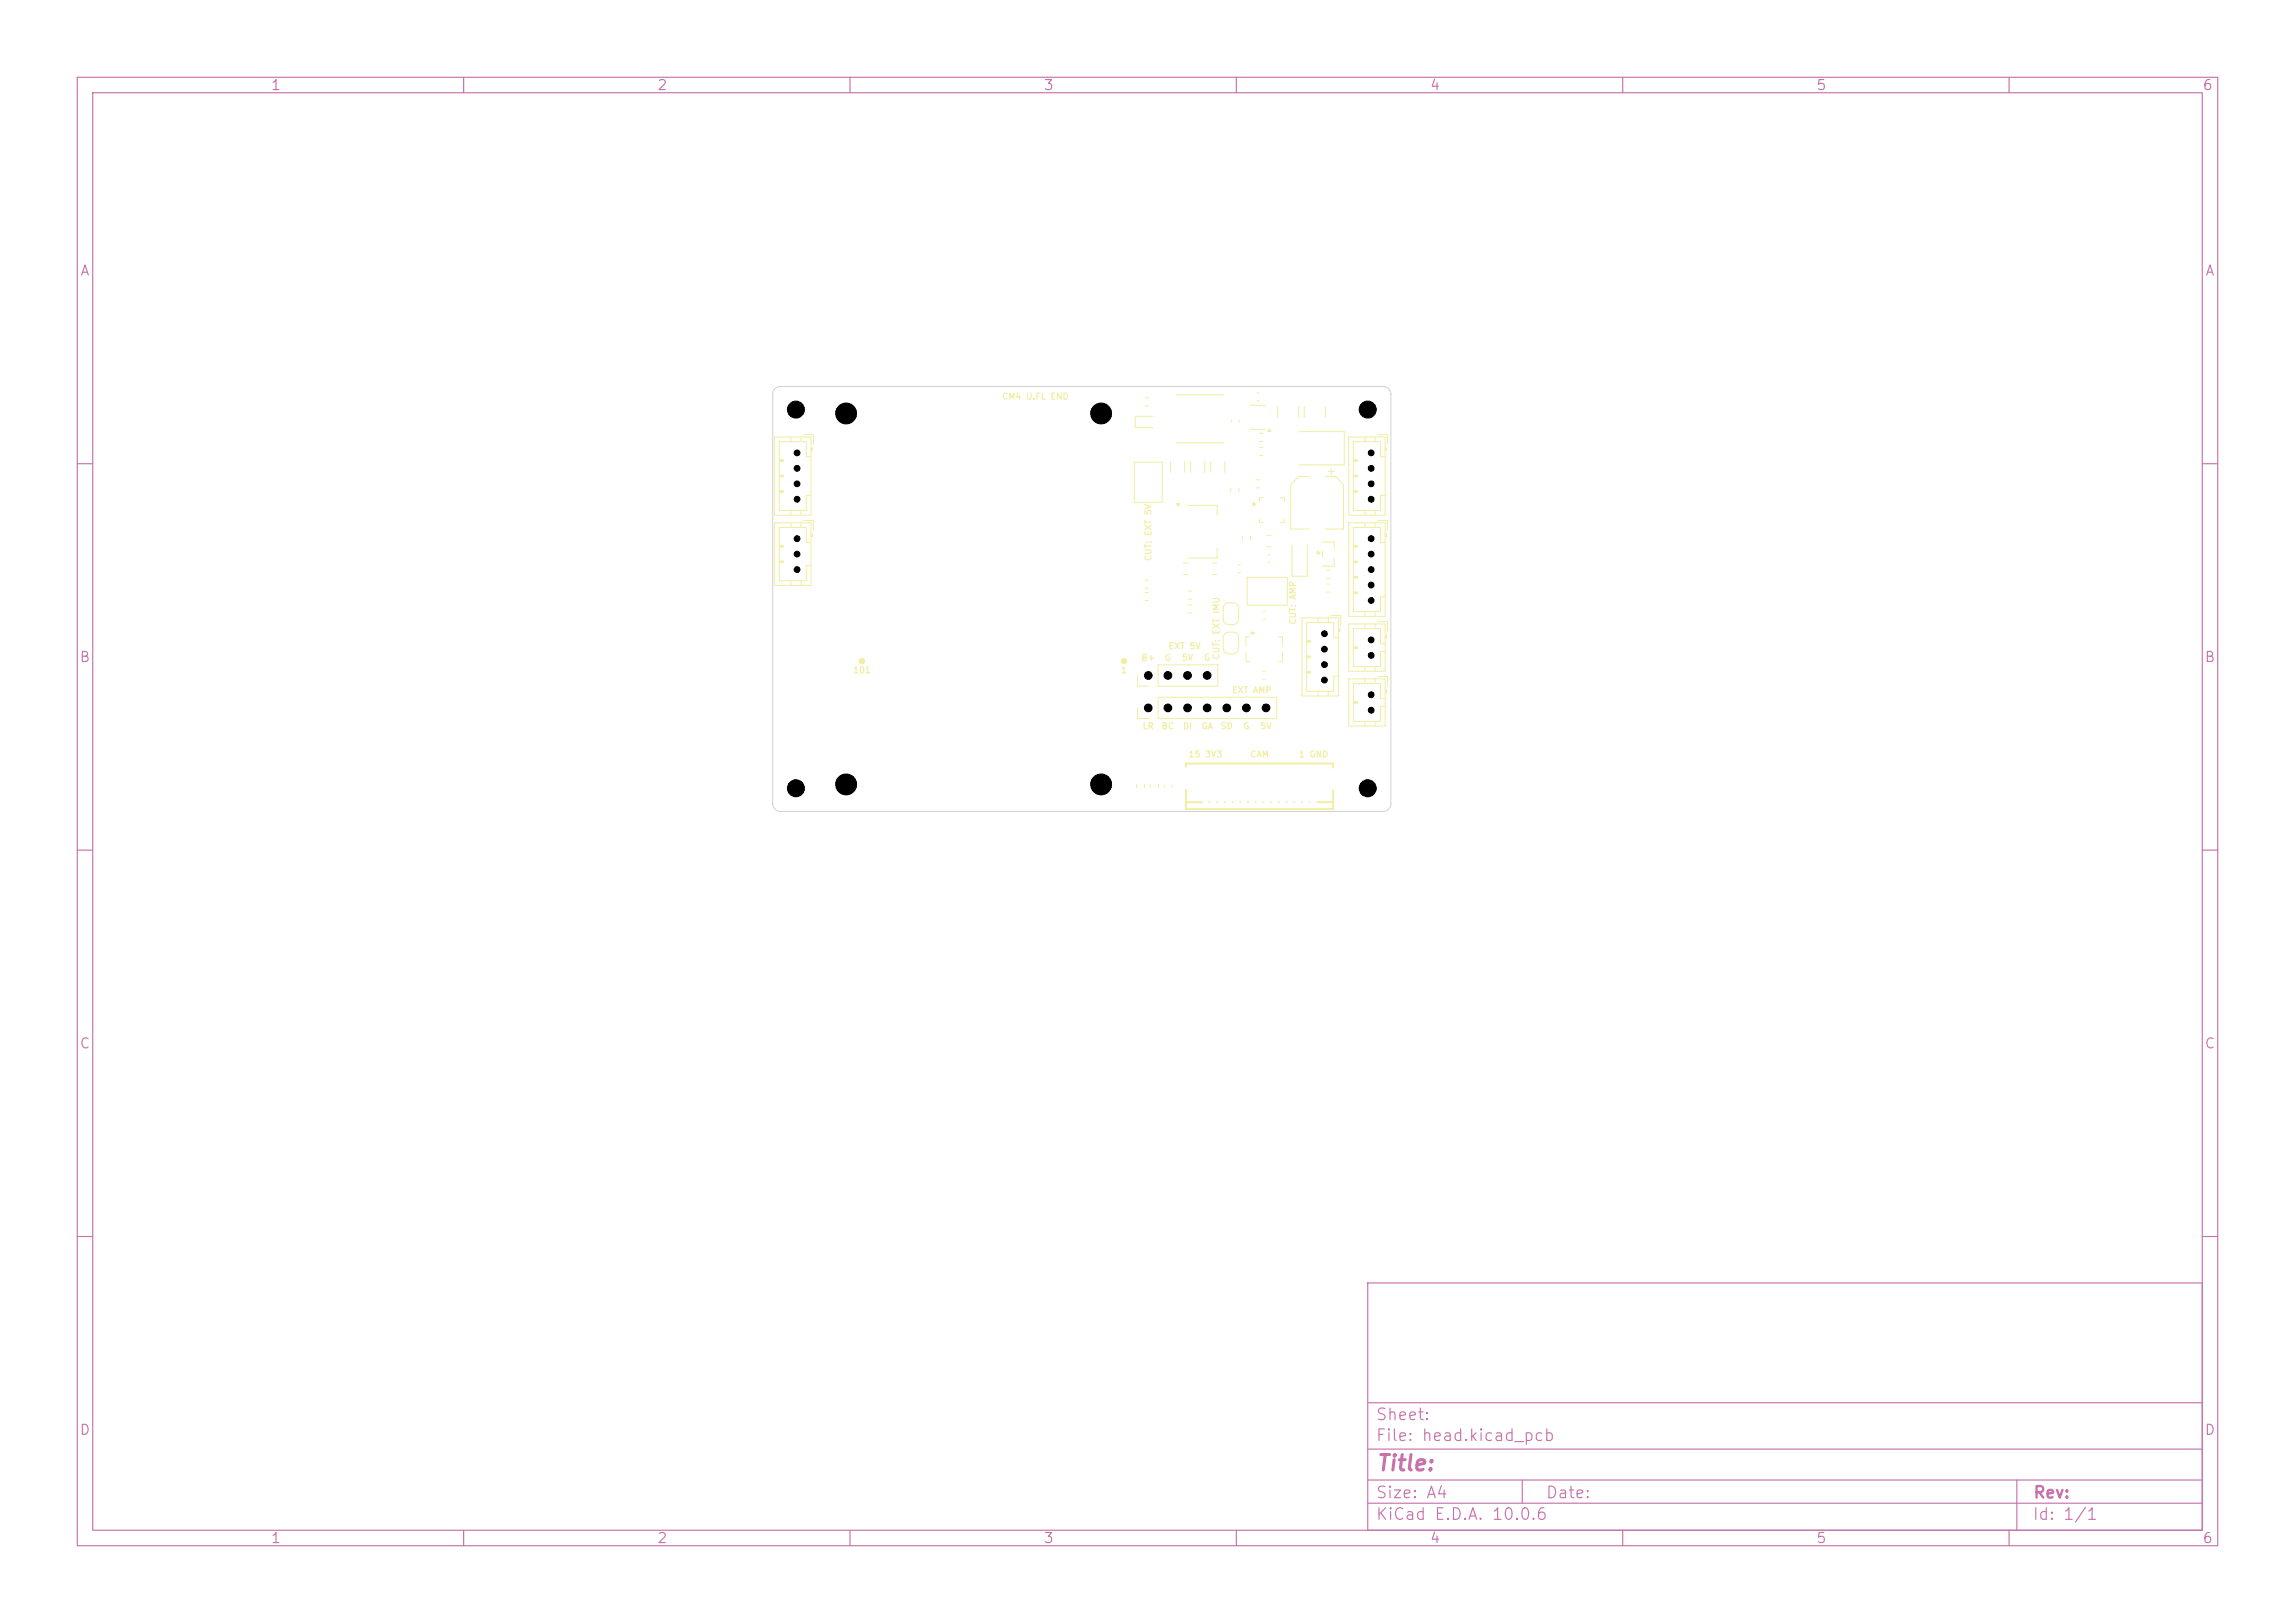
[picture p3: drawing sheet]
<svg xmlns="http://www.w3.org/2000/svg" width="297mm" height="210mm" viewBox="0 0 297 210" stroke-linecap="round" stroke-linejoin="round" font-family="sans-serif">
<defs><g id="words">
<text font-size="2" fill="#c872ab" x="178" y="190.8">Title:</text>
<g font-size="1.5" fill="#c872ab">
<text x="178" y="184.1">Sheet:</text>
<text x="178" y="186.8">File: head.kicad_pcb</text>
<text x="178" y="197">KiCad E.D.A. 10.0.6</text>
<text x="178" y="194.2">Size: A4</text>
<text x="200" y="194.2">Date:</text>
<text x="263" y="197">Id: 1/1</text>
<text x="263" y="194.2">Rev:</text>
</g>
<g font-size="1.3" fill="#c872ab">
<text x="35" y="12">1</text>
<text x="85" y="12">2</text>
<text x="135" y="12">3</text>
<text x="185" y="12">4</text>
<text x="235" y="12">5</text>
<text x="285" y="12">6</text>
<text x="10.3" y="36">A</text>
<text x="285.3" y="36">A</text>
<text x="10.2" y="86">B</text>
<text x="285.2" y="86">B</text>
<text x="10.2" y="136">C</text>
<text x="285.2" y="136">C</text>
<text x="10.2" y="186">D</text>
<text x="285.2" y="186">D</text>
<text x="35" y="200">1</text>
<text x="85" y="200">2</text>
<text x="135" y="200">3</text>
<text x="185" y="200">4</text>
<text x="235" y="200">5</text>
<text x="285" y="200">6</text>
</g>
<g font-size=".8" fill="#f2eda1">
<text x="129.6" y="51.9">CM4 U.FL END</text>
<text x="149.2" y="72.7" transform="rotate(-90 149.2 72.7)">CUT: EXT 5V</text>
<text x="167.9" y="80.9" transform="rotate(-90 167.9 80.9)">CUT: AMP</text>
<text x="110.3" y="87.3">101</text>
<text x="145" y="87.3">1</text>
<text x="147.6" y="85.7">B+</text>
<text x="150.7" y="85.7">G</text>
<text x="151.1" y="84.2">EXT 5V</text>
<text x="152.9" y="85.7">5V</text>
<text x="155.7" y="85.7">G</text>
<text x="158" y="85.4" transform="rotate(-90 158 85.4)">CUT: EXT IMU</text>
<text x="159.4" y="89.9">EXT AMP</text>
<text x="147.8" y="94.6">LR</text>
<text x="150.3" y="94.6">BC</text>
<text x="153" y="94.6">DI</text>
<text x="155.4" y="94.6">GA</text>
<text x="157.9" y="94.6">SD</text>
<text x="160.8" y="94.6">G</text>
<text x="163" y="94.6">5V</text>
<text x="153.7" y="98.2">15 3V3</text>
<text x="161.7" y="98.2">CAM</text>
<text x="168" y="98.2">1 GND</text>
</g>
</g></defs>
<g fill="none" stroke="#c872ab" stroke-width=".15">
<path d="M10 10h277v190h-277zM12 12h273v186h-273zM60 10v2M110 10v2M160 10v2M210 10v2M260 10v2M10 60h2M285 60h2M10 110h2M285 110h2M10 160h2"/>
<path d="M177 166h108v32h-108zM285 160h2M60 198v2M110 198v2M160 198v2M177 194.5h108M177 191.5h108M177 187.5h108M177 181.5h108M197 191.5v3M210 198v2M260 198v2"/>
<path d="M261 191.5v6.5"/>
</g>
<g fill="#f2eda1" stroke="#f2eda1" stroke-width=".13">
<circle cx="111.5" cy="85.6" r=".35"/>
<circle cx="145.5" cy="85.6" r=".35"/>
</g>
<g fill="none" stroke="#f2eda1" stroke-width=".13">
<path d="M100.2 56.5h4.8v10.2h-4.8zM100.8 59.5h.5v.2h-.5M100.8 59.6h.5M102.4 56.5v.7M103.6 56.5v.7M104 56.2h1.3v1.3M105 59.1h-.7v-1.9h-3.5v8.9h3.5v-2h.7M105 58h.2v.3h-.2M105.1 58v.3M148.2 51.5h.4M148.2 52.5h.4M174.5 56.5h4.8v10.2h-4.8z"/>
<path d="M175.2 59.5h.5v.2h-.5M175.2 59.6h.5M176.6 56.5v.7M177.9 56.5v.7M178.3 56.2h1.3v1.3M179.3 59.1h-.6v-1.9h-3.5v8.9h3.5v-2h.6M179.3 58h.2v.3h-.2M179.4 58v.3M100.8 61.5h.5v.2h-.5M100.8 61.6h.5M100.8 63.5h.5v.2h-.5M100.8 63.6h.5"/>
<path d="M102.4 66.1v.6M103.6 66.1v.6M148.2 75.1h.4M148.2 76.1h.4M152.2 65.2h.5l-.2 .3zM153.7 65.4h3.8v1.3M153.8 76.5h.4M153.8 77.5h.4M157.5 71v1.2h-3.8M164.1 71.8h.2M164.1 72.8h.2M168.5 79.9h4.7v10.2h-4.7z"/>
<path d="M170.6 79.9v.7M171.9 79.9v.7M172.3 79.6h1.2v1.3M175.2 61.5h.5v.2h-.5M175.2 61.6h.5M175.2 63.5h.5v.2h-.5M175.2 63.6h.5M176.6 66.1v.6M177.9 66.1v.6M147.2 87.4v1.4h1.4M147.2 91.6v1.4h1.4M149.9 86h7.7v2.8h-7.7z"/>
<path d="M149.9 90.2h15.3v2.8h-15.3zM163.5 86.9h.2M163.5 87.9h.2M169.1 86.9h.5v.2h-.5M169.1 82.9h.5v.2h-.5M169.1 83h.5M169.1 84.9h.5v.2h-.5M169.1 85h.5M169.1 87h.5M170.6 89.5v.6M171.9 89.5v.6M173.2 82.5h-.6v-1.9h-3.5v8.9h3.5v-2h.6"/>
<path d="M173.2 81.4h.2v.3h-.2M173.3 81.4v.3"/>
</g>
<path d="M152.2 65.2h.5l-.2 .3z" fill="#f2eda1"/>
<path d="M160.8 69.4v.4M161.8 69.4v.4M170.6 71.3l.2 .4h-.4zM171.1 70.2l1.6-.1v1M171.1 71.3v.8M172.7 72.3v1l-1.6-.1" fill="none" stroke="#f2eda1" stroke-width=".13"/>
<path d="M170.6 71.3l.2 .4h-.4z" fill="#f2eda1"/>
<g fill="none" stroke="#f2eda1" stroke-width=".13">
<path d="M146.8 59.8h3.6v5.2h-3.6zM149.2 53.9h-2.3v1.4h2.3M151.5 59.7v1.4M153.3 59.7v1.4M154.1 59.7v1.4M155.9 59.7v1.4M168.2 55.9h5.8v4.3h-5.8M153.1 72.9h.6M153.1 74.3h.6M153.8 78.3h.4M153.8 79.3h.4M159.3 63.2v.4"/>
<path d="M160.3 73.1h.2M160.3 74.1h.2M160.3 63.2v.4M161.4 74.7h5.2v3.6h-5.2zM163.9 69.3h.6M163.9 70.7h.6M167.2 70.6v4h2v-4M158.5 82l.4-.2h.7a.7 .7 0 0 1 .7 .7v1.4a.7 .7 0 0 1-.7 .7h-.6a.7 .7 0 0 1-.7-.7v-1.5zM161.2 84.4v1.2h.5M161.7 82.4h-.5v1.2M161.9 81.8h.4l-.2 .3zM165.5 82.4h.5v1.2"/>
<path d="M166 84.4v1.2h-.5M174.5 80.7h4.8v6.2h-4.8zM174.5 87.8h4.8v6.2h-4.8zM175.2 83.7h.5v.2h-.5M175.2 83.8h.5M175.2 90.8h.5v.2h-.5M175.2 90.9h.5M176.6 80.7v.7M176.6 86.3v.6M176.6 87.8v.7M176.6 93.4v.6M177.9 80.7v.7"/>
<path d="M177.9 86.3v.6M177.9 87.8v.7M177.9 93.4v.6M178.3 80.4h1.3v1.3M178.3 87.5h1.3v1.3M179.3 83.3h-.6v-1.9h-3.5v4.9h3.5v-2h.6M179.3 90.4h-.6v-1.9h-3.5v4.9h3.5v-2h.6M179.3 82.2h.2v.3h-.2M179.3 89.3h.2v.3h-.2M179.4 82.2v.3M179.4 89.3v.3M148.9 101.5v.4"/>
<path d="M149.9 101.5v.4"/>
</g>
<path d="M161.9 81.8h.4l-.2 .3z" fill="#f2eda1"/>
<g fill="none" stroke="#f2eda1" stroke-width=".13">
<path d="M156.7 59.7v1.4M158.5 59.7v1.4M159.3 54.4v.2M160.4 54.4v.2M161.9 52.5h1.8M161.9 55.5h1.8M162.7 50.8h.2M162.7 51.9h.2M163 57.9h.4M163 58.9h.4M164.3 55.5l.2 .3h-.5zM168.8 52.6v1.4"/>
<path d="M171.5 52.6v1.4M148.2 76.7h.4M148.2 77.7h.4M158.5 78.2l.4-.2h.7a.7 .7 0 0 1 .7 .7v1.4a.7 .7 0 0 1-.7 .7h-.6a.7 .7 0 0 1-.7-.7v-1.5zM163.5 79.1h.2M171.7 73.8h.4M171.7 74.8h.4M171.7 75.6h.4M171.7 76.6h.4M163.5 80.1h.2"/>
</g>
<g fill="none" stroke="#f2eda1" stroke-width=".25">
<path d="M153.5 99.2v-.4h19v.5M153.5 102.2v2.5h19v-2.4M153.5 103.8h2M156.5 103.8h.1M157.5 103.8h.1M158.5 103.8h.1M159.5 103.8h.1M160.5 103.8h.1M161.5 103.8h.1M162.5 103.8h.1M163.5 103.8h.1M164.5 103.8h.1"/>
<path d="M165.5 103.8h.1M166.5 103.8h.1M167.5 103.8h.1M168.5 103.8h.1M169.5 103.8h.1M170.5 103.8h2"/>
</g>
<path d="M164.3 55.5l.2 .3h-.5z" fill="#f2eda1"/>
<g fill="none" stroke="#f2eda1" stroke-width=".13">
<path d="M163 56.1h.4M163 57.1h.4M165.3 52.6v1.4M168.1 52.6v1.4M156.9 72.9h.6M156.9 74.3h.6M162.2 65l.3 .3-.3 .2zM162.6 62.1h.4M162.6 63.1h.4M163 67.1v.5h.5M163.5 64.4h-.5v.5M165.7 64.4h.5v.5"/>
<path d="M166.2 67.1v.5h-.5M169.4 61.6h-1.3l-1.1 1.1v5.8h2.4M171.5 61.6h1.3l1.1 1.1v5.8h-2.4M171.9 61h.8M172.3 60.6v.8M174.5 67.6h4.8v12.2h-4.8zM175.2 70.6h.5v.2h-.5M175.2 70.7h.5M175.2 72.6h.5v.2h-.5M175.2 72.7h.5M175.2 74.6h.5v.2h-.5M175.2 74.7h.5"/>
<path d="M175.2 76.6h.5v.2h-.5M175.2 76.7h.5M176.6 67.6v.7M176.6 79.2v.6M177.9 67.6v.7M177.9 79.2v.6M178.3 67.3h1.3v1.3M179.3 70.2h-.6v-1.9h-3.5v10.9h3.5v-2h.6M179.3 69.1h.2v.3h-.2M179.4 69.1v.3M147.1 101.5v.4M148.1 101.5v.4"/>
<path d="M150.7 101.6v.2M151.7 101.6v.2"/>
</g>
<path d="M162.2 65l.3 .3-.3 .2z" fill="#f2eda1"/>
<g fill="none" stroke="#f2eda1" stroke-width=".13">
<path d="M152.2 51.1h6.2M152.2 57.3h6.2M100.2 67.6h4.8v8.2h-4.8zM100.8 70.6h.5v.2h-.5M100.8 70.7h.5M100.8 72.6h.5v.2h-.5M100.8 72.7h.5M102.4 67.6v.7M102.4 75.2v.6M103.6 67.6v.7M103.6 75.2v.6M104 67.3h1.3v1.3"/>
<path d="M105 70.2h-.7v-1.9h-3.5v6.9h3.5v-2h.7M105 69.1h.2v.3h-.2M105.1 69.1v.3"/>
</g>
<path d="M100.3 50.3l.3-.2 .4-.1h78a1 1 0 0 1 1 1v53a1 1 0 0 1-1 1h-78a1 1 0 0 1-1-1v-53l.1-.3z" fill="none" stroke="#d0d2cd" stroke-width=".13"/>
<g fill="#000" stroke="#000" stroke-width=".13">
<circle cx="103" cy="53" r="1.1"/>
<circle cx="103.1" cy="58.6" r=".37"/>
<circle cx="109.5" cy="53.5" r="1.35"/>
<circle cx="142.5" cy="53.5" r="1.35"/>
<circle cx="177" cy="53" r="1.1"/>
<circle cx="177.5" cy="58.6" r=".37"/>
<circle cx="103.1" cy="60.6" r=".37"/>
<circle cx="103.1" cy="73.7" r=".37"/>
<circle cx="103.1" cy="64.6" r=".37"/>
<circle cx="103.1" cy="69.7" r=".37"/>
<circle cx="103.1" cy="71.7" r=".37"/>
<circle cx="103.1" cy="62.6" r=".37"/>
<circle cx="177.5" cy="60.6" r=".37"/>
<circle cx="177.5" cy="73.7" r=".37"/>
<circle cx="177.5" cy="77.7" r=".37"/>
<circle cx="177.5" cy="64.6" r=".37"/>
<circle cx="177.5" cy="69.7" r=".37"/>
<circle cx="177.5" cy="75.7" r=".37"/>
<circle cx="177.5" cy="62.6" r=".37"/>
<circle cx="177.5" cy="71.7" r=".37"/>
<circle cx="148.6" cy="91.6" r=".5"/>
<circle cx="148.6" cy="87.4" r=".5"/>
<circle cx="151.1" cy="91.6" r=".5"/>
<circle cx="151.1" cy="87.4" r=".5"/>
<circle cx="153.7" cy="91.6" r=".5"/>
<circle cx="153.7" cy="87.4" r=".5"/>
<circle cx="156.2" cy="91.6" r=".5"/>
<circle cx="156.2" cy="87.4" r=".5"/>
<circle cx="158.8" cy="91.6" r=".5"/>
<circle cx="161.3" cy="91.6" r=".5"/>
<circle cx="163.8" cy="91.6" r=".5"/>
<circle cx="171.4" cy="86" r=".37"/>
<circle cx="171.4" cy="82" r=".37"/>
<circle cx="171.4" cy="88" r=".37"/>
<circle cx="171.4" cy="84" r=".37"/>
<circle cx="177.5" cy="89.9" r=".37"/>
<circle cx="177.5" cy="91.9" r=".37"/>
<circle cx="177.5" cy="82.8" r=".37"/>
<circle cx="177.5" cy="84.8" r=".37"/>
<circle cx="103" cy="102" r="1.1"/>
<circle cx="109.5" cy="101.5" r="1.35"/>
<circle cx="142.5" cy="101.5" r="1.35"/>
<circle cx="177" cy="102" r="1.1"/>
</g>
<use href="#words"/>
</svg>
